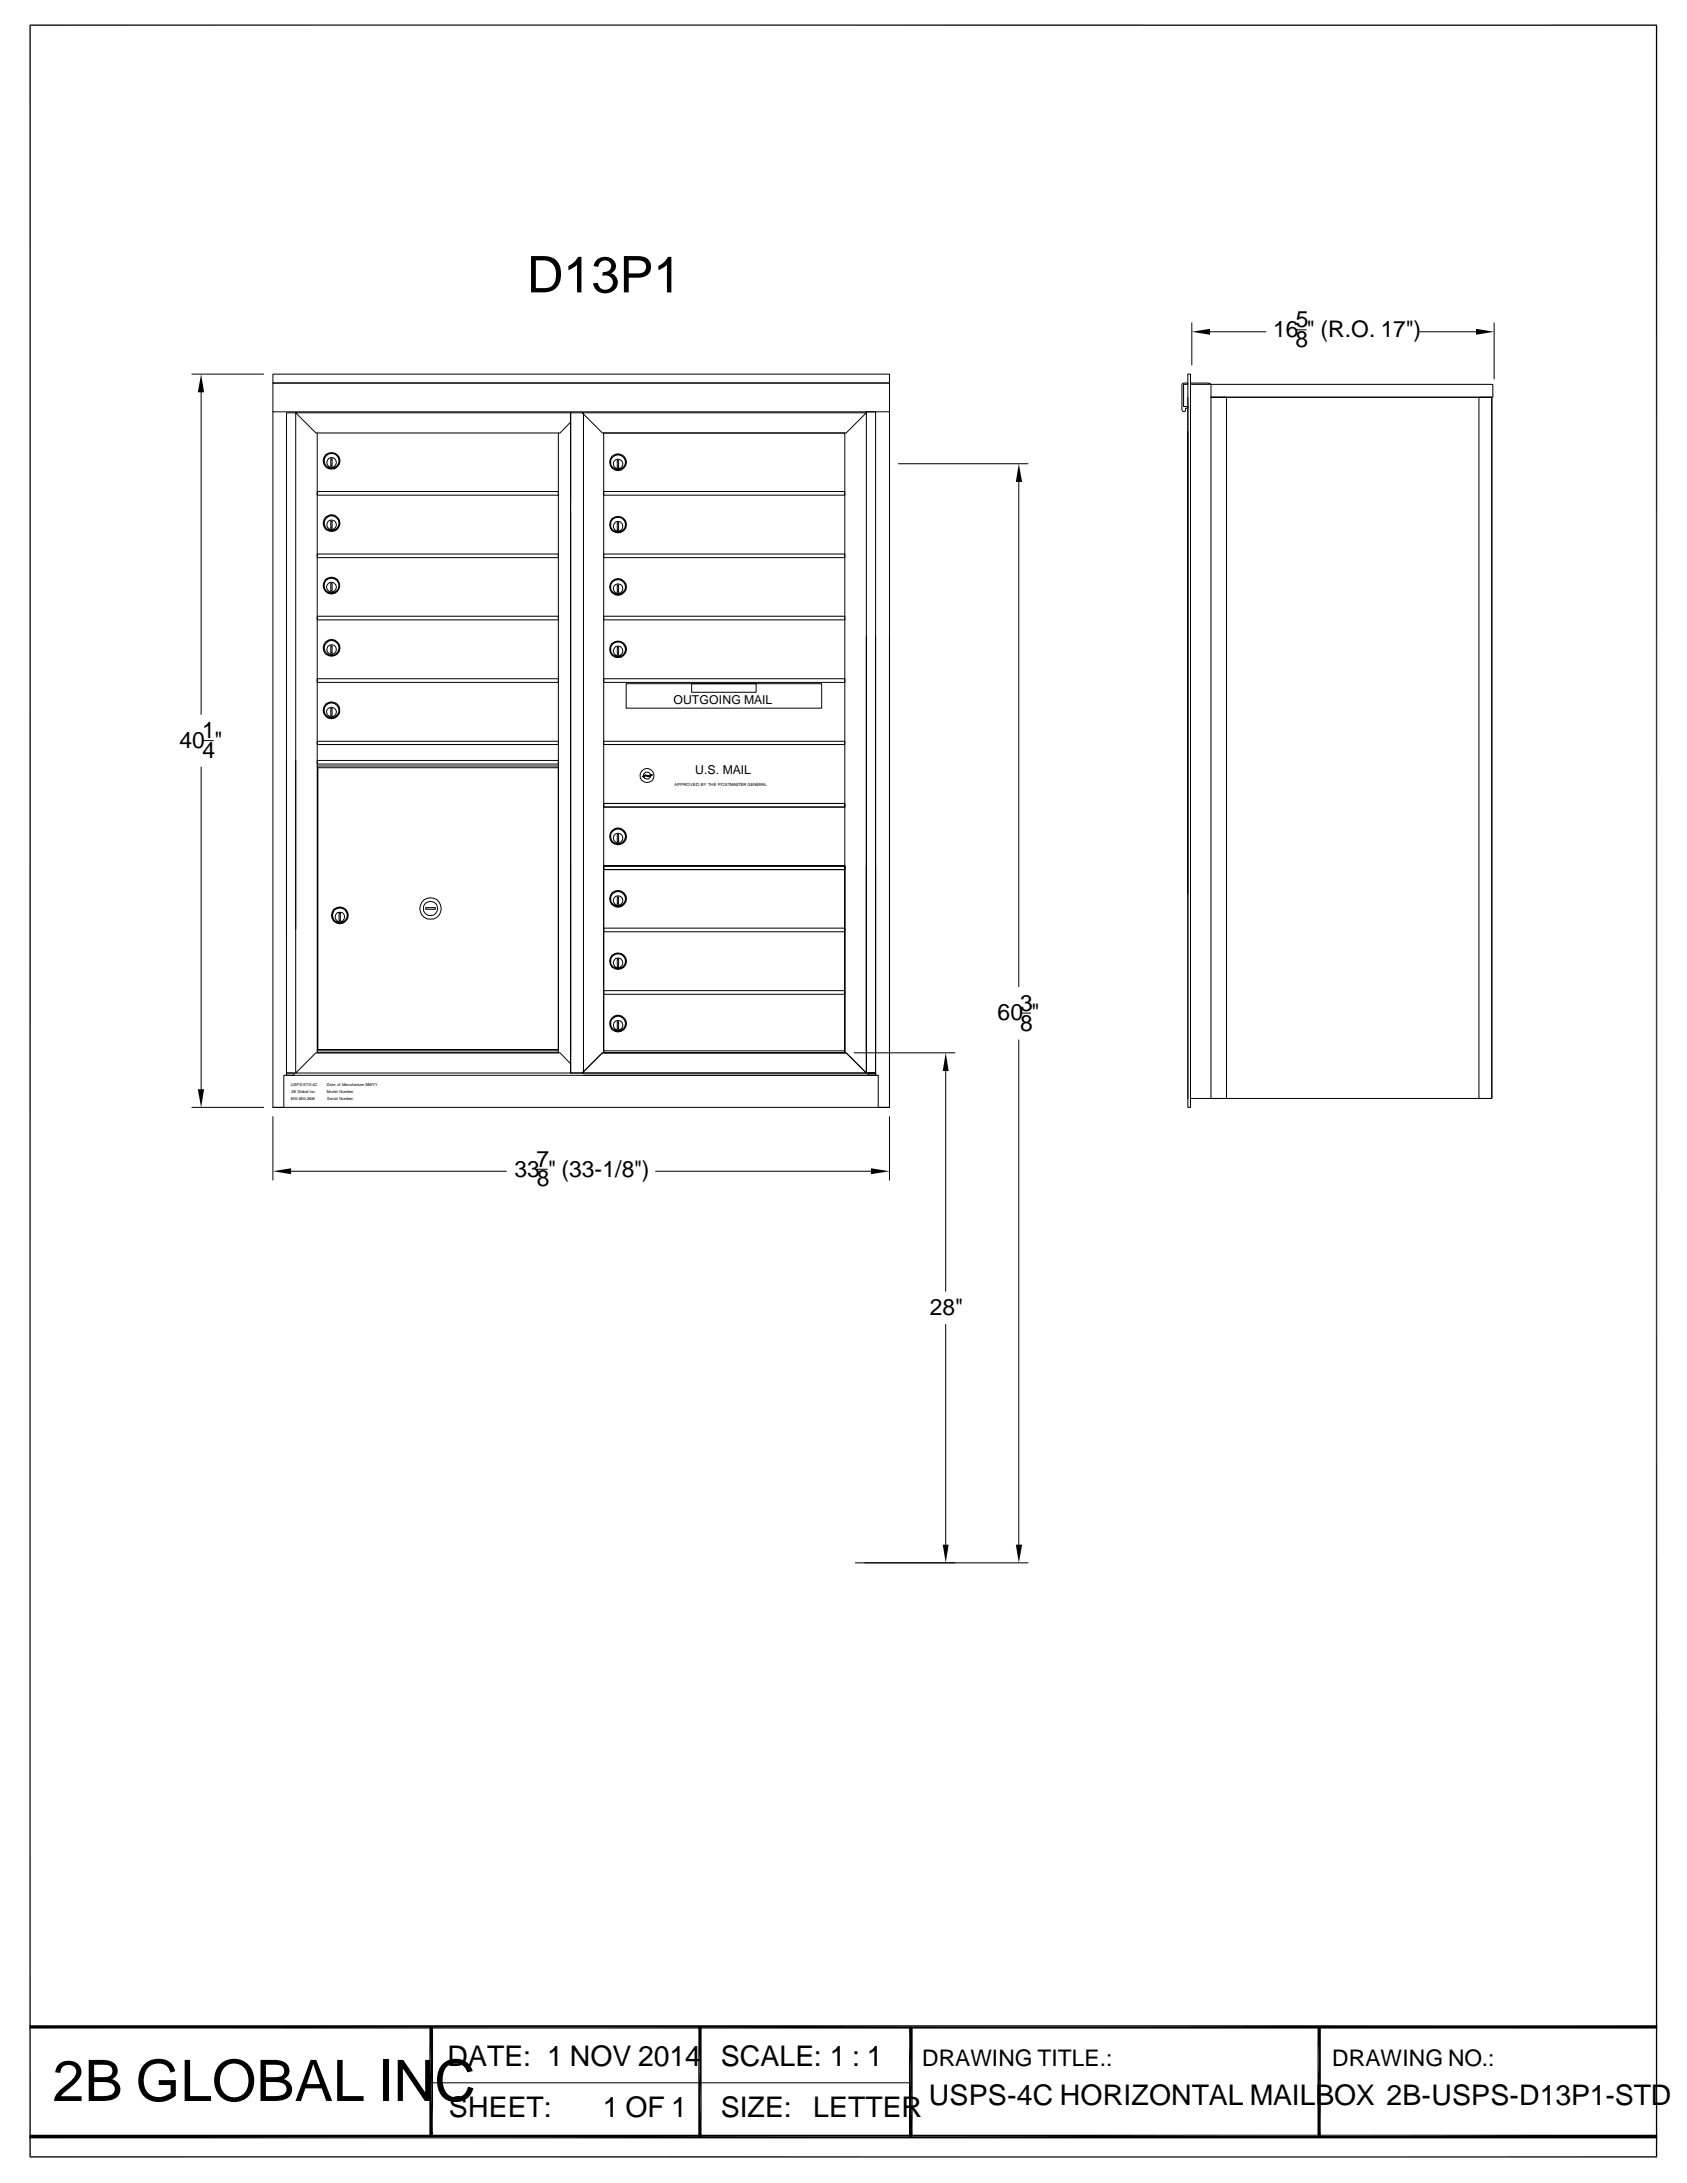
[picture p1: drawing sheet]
<svg xmlns="http://www.w3.org/2000/svg" width="216mm" height="279mm" viewBox="0 0 216 279" stroke-linecap="round" stroke-linejoin="round" font-family="sans-serif">
<defs><g id="words">
<text font-size="7.3" x="6.7" y="268.9">2B GLOBAL INC</text>
<text font-size="6.5" x="67.4" y="37.4">D13P1</text>
<g font-size="3.6">
<text x="57.3" y="264.4">DATE: 1 NOV 2014</text>
<text x="92.2" y="264.4">SCALE: 1 : 1</text>
<text x="118.9" y="269.4">USPS-4C HORIZONTAL MAILBOX 2B-USPS-D13P1-STD</text>
<text x="57.4" y="271">SHEET:</text>
<text x="77.2" y="271">1 OF 1</text>
<text x="92.2" y="271">SIZE:</text>
<text x="104.1" y="270.9">LETTER</text>
</g>
<g font-size="2.9">
<text x="165.8" y="41.9">5</text>
<text x="162.9" y="43.1">16 &quot; (R.O. 17&quot;)</text>
<text x="165.8" y="44.4">8</text>
<text x="23" y="95.7">40 &quot;</text>
<text x="25.9" y="94.5">1</text>
<text x="25.9" y="97">4</text>
<text x="127.7" y="130.6">60 &quot;</text>
<text x="130.6" y="129.4">3</text>
<text x="130.6" y="131.9">8</text>
<text x="68.7" y="149.4">7</text>
<text x="65.8" y="150.6">33 &quot; (33-1/8&quot;)</text>
<text x="68.7" y="151.8">8</text>
<text x="119" y="168.3">28&quot;</text>
<text x="118" y="264.4">DRAWING TITLE.:</text>
<text x="170.5" y="264.4">DRAWING NO.:</text>
</g>
<g font-size="1.6">
<text x="86.2" y="90.1">OUTGOING MAIL</text>
<text x="89" y="99">U.S. MAIL</text>
</g>
<g font-size=".5">
<text x="86.3" y="100.6">APPROVED BY THE POSTMASTER GENERAL</text>
<text x="37.2" y="139">USPS-STD-4C</text>
<text x="37.2" y="140.8">800.650.2606</text>
<text x="37.3" y="139.9">2B Global Inc.</text>
<text x="41.8" y="139">Date of Manufacture: MM/YY</text>
<text x="41.8" y="139.9">Model Number:</text>
<text x="41.9" y="140.8">Serial Number:</text>
</g>
</g></defs>
<g fill="none" stroke="#000" stroke-width=".13">
<path d="M24.6 47.9h9.1M25.7 50.2v41.2M34.9 49h78.9v3.7h-78.9zM34.9 47.9h78.9v1.1h-78.9zM34.9 52.7v89h78.9v-89M40.6 55.4v79.3h30.9v-79.3M42.3 58.7h.2v1h-.2zM73 52.8v84.5h-35.2l2.6-2.5h31.3l1.3 1.4M73 54l-1.3 1.4h-31.3l-2.6-2.6h35.2v11.4M74.5 52.8h36.4l-2.6 2.6h-31.2zM79 58.9h.2v.9h-.2zM115 59.4h16.6"/>
<path d="M151.3 49.1l.7-.1v.2h-.5v2.8h.5v.2h-.3v.4l-.2 .1-.2-.2v-3.3zM152 47.9h.4v93.8h-.4zM152 50.8v89.8M152.4 49l2.4 .1 .2 .1v1.6h36.1v-1.6h-.2h-38.5M152.5 41.3v5.4M154.9 42.5h7.1M155 50.8h2v89.8h-2zM155 50.8h35.9v89.8h-38.5M165.9 42.2h1.3M181.7 42.5h7.2M189.3 50.8h1.6v89.8h-1.6zM191.2 41.3v7.2"/>
<path d="M40.6 78.9h30.9v.4h-30.9zM40.6 62.9h30.9v.5h-30.9zM40.6 70.9h30.9v.5h-30.9zM42.3 74.7h.2v.9h-.2zM42.3 66.7h.2v.9h-.2zM73 65.4v71.9h1.5l.2-.1v-55.8M77.3 70.9h30.8v.5h-30.8zM77.3 62.9h30.8v.5h-30.8zM77.3 78.9h30.8v.4h-30.8zM79 74.9h.2v.9h-.2zM79 66.9h.2v.9h-.2zM130.4 61.7v64.6"/>
<path d="M25.7 98.2v41.2M26 94.8h1.3M36.7 97.3v40M37.8 97.3v40h-1.1M40.6 97.3h30.9v.5h-30.9zM40.6 86.9h30.9v.4h-30.9zM40.6 94.9h30.9v.4h-30.9zM40.6 98h30.9M40.7 98.3h30.8v36h-30.8zM42.3 90.7h.2v.9h-.2zM42.3 82.7h.2v.9h-.2zM77.3 94.9h30.8v.4h-30.8z"/>
<path d="M77.3 86.9h30.8v.4h-30.8zM79 82.9h.2v.9h-.2zM80.1 87.5h25.1v3.1h-25.1zM82.3 99.4l.3-.2 .4 .1 .4-.1h.1l-.5 .2-.4-.1-.3 .1zM83.3 99.2a.47 .47 0 0 0-.5-.4 .47 .47 0 0 0-.5 .5M83.3 99.3l-.1 .2a.46 .46 0 0 1-.8-.1M88.5 87.5h8.3v1.1h-8.3zM110.9 81.4v55.9h1.2M112.1 81.4v55.9M113.8 81.4v60.3h-1.4v-4.1h-.3M36.7 119v-66.2h1.1v66.2M43.4 116.9h.2v.9h-.2z"/>
<path d="M54.5 116.2h1.2v.2h-1.2zM73 110.8v26.5h1.5l.2-.1v-26.4M77.3 102.8h30.8v.5h-30.8zM77.3 118.8h30.8v.5h-30.8zM77.3 110.8h30.8v.5h-30.8v-.5h30.8v.5h-30.8zM77.3 110.8v24h30.8M79 114.8h.2v.9h-.2zM79 106.8h.2v.9h-.2zM108.1 110.8v23.9v-79.3h-30.8v79.4M110.9 110.8v26.5h1.2M112.1 110.8v26.5h-1v.3h1v-.3M36.7 137.3v.3h-.4v4.1h-1.4"/>
<path d="M36.7 137.3h.9v.3h-.9zM40.6 134.5h30.9M73 134.7v-81.9h1.5l.2 .2v81.8M74.5 137.3l2.6-2.5h31.2l2.6 2.5zM77.3 126.8h30.8v.5h-30.8zM77.3 134.5h30.8M79 122.8h.2v.9h-.2zM79 130.8h.2v.9h-.2zM109.3 134.8h12.9M110.9 134.8v-82.1h1.2v82.1M111.1 137.3h1v.3h-1zM112.1 137.3v.3h-75.4"/>
<path d="M112.1 137.3v.3h-37.5M121 137.1v28.2M130.4 133.1v64.6M130.6 129.7h1.3M24.6 141.7h9.1M34.9 142.9v8.1M37.3 149.9h27.5M68.8 149.7h1.3M83.9 149.9h27.6M113.8 142.9v8.1M121 169.5v28.2M109.5 200h22.1"/>
<path d="M55.2 266.6h61.3"/>
<circle cx="42.4" cy="59.2" r=".63"/>
<circle cx="42.4" cy="59" r=".95"/>
<circle cx="42.4" cy="59" r="1.08"/>
<circle cx="79.1" cy="59.4" r=".62"/>
<circle cx="79.1" cy="59.2" r="1.08"/>
<circle cx="79.1" cy="59.2" r=".95"/>
<circle cx="42.4" cy="74.9" r="1.07"/>
<circle cx="42.4" cy="75.1" r=".63"/>
<circle cx="42.4" cy="67" r="1.09"/>
<circle cx="42.4" cy="75" r=".95"/>
<circle cx="42.4" cy="67.2" r=".62"/>
<circle cx="42.4" cy="67" r=".95"/>
<circle cx="79.1" cy="67.4" r=".63"/>
<circle cx="79.1" cy="67.2" r=".96"/>
<circle cx="79.1" cy="75.3" r=".62"/>
<circle cx="79.1" cy="75.1" r="1.08"/>
<circle cx="79.1" cy="67.2" r="1.08"/>
<circle cx="79.1" cy="75.1" r=".95"/>
<circle cx="42.4" cy="90.9" r="1.06"/>
<circle cx="42.4" cy="82.9" r="1.09"/>
<circle cx="42.4" cy="90.9" r=".95"/>
<circle cx="42.4" cy="83.1" r=".62"/>
<circle cx="42.4" cy="91.1" r=".62"/>
<circle cx="42.4" cy="82.9" r=".95"/>
<circle cx="79.1" cy="83.3" r=".63"/>
<circle cx="79.1" cy="83.1" r=".96"/>
<circle cx="79.1" cy="83.1" r="1.08"/>
<circle cx="82.8" cy="99.3" r=".9"/>
<circle cx="43.5" cy="117.4" r=".63"/>
<circle cx="43.5" cy="117.2" r="1.08"/>
<circle cx="43.5" cy="117.2" r=".95"/>
<circle cx="55.1" cy="116.3" r=".91"/>
<circle cx="55.1" cy="116.3" r="1.38"/>
<circle cx="79.1" cy="107.1" r="1.09"/>
<circle cx="79.1" cy="107.1" r=".96"/>
<circle cx="79.1" cy="107.3" r=".62"/>
<circle cx="79.1" cy="115.3" r=".62"/>
<circle cx="79.1" cy="115" r="1.08"/>
<circle cx="79.1" cy="115.1" r=".95"/>
<circle cx="79.1" cy="123.2" r=".63"/>
<circle cx="79.1" cy="131" r="1.09"/>
<circle cx="79.1" cy="123" r=".96"/>
<circle cx="79.1" cy="131.2" r=".62"/>
<circle cx="79.1" cy="123" r="1.08"/>
<circle cx="79.1" cy="131" r=".95"/>
</g>
<g fill="#000">
<path d="M25.7 47.9l.4 2.3h-.8zM152.5 42.5l2.4-.4v.7zM188.9 42.1l2.3 .4-2.3 .3zM130.4 59.4l.4 2.3h-.8zM25.3 139.4h.8l-.4 2.3zM121 134.8l.4 2.3h-.8zM34.9 149.9l2.4-.4v.8zM111.5 149.5l2.3 .4-2.3 .4zM120.6 197.7h.8l-.4 2.3zM130 197.7h.8l-.4 2.3zM54.9 259.4l.5 14.1h-.5zM54.9 259.4h.5v14.1z"/>
<path d="M116.3 259.4l.5 14.1h-.5zM116.3 259.4h.5v14.1zM3.8 273.7l208.3-.5v.5zM3.8 273.2h208.3l-208.3 .5z"/>
</g>
<path d="M3.8 3.2h208.3M3.9 3.1v273M212 3.1v273M3.8 276.1h208.3" fill="none" stroke="#000" stroke-width=".17"/>
<path d="M3.8 259.4h208.3M89.6 259.4v14.1M168.8 259.4v14.1" fill="none" stroke="#000" stroke-width=".42"/>
<use href="#words"/>
</svg>
